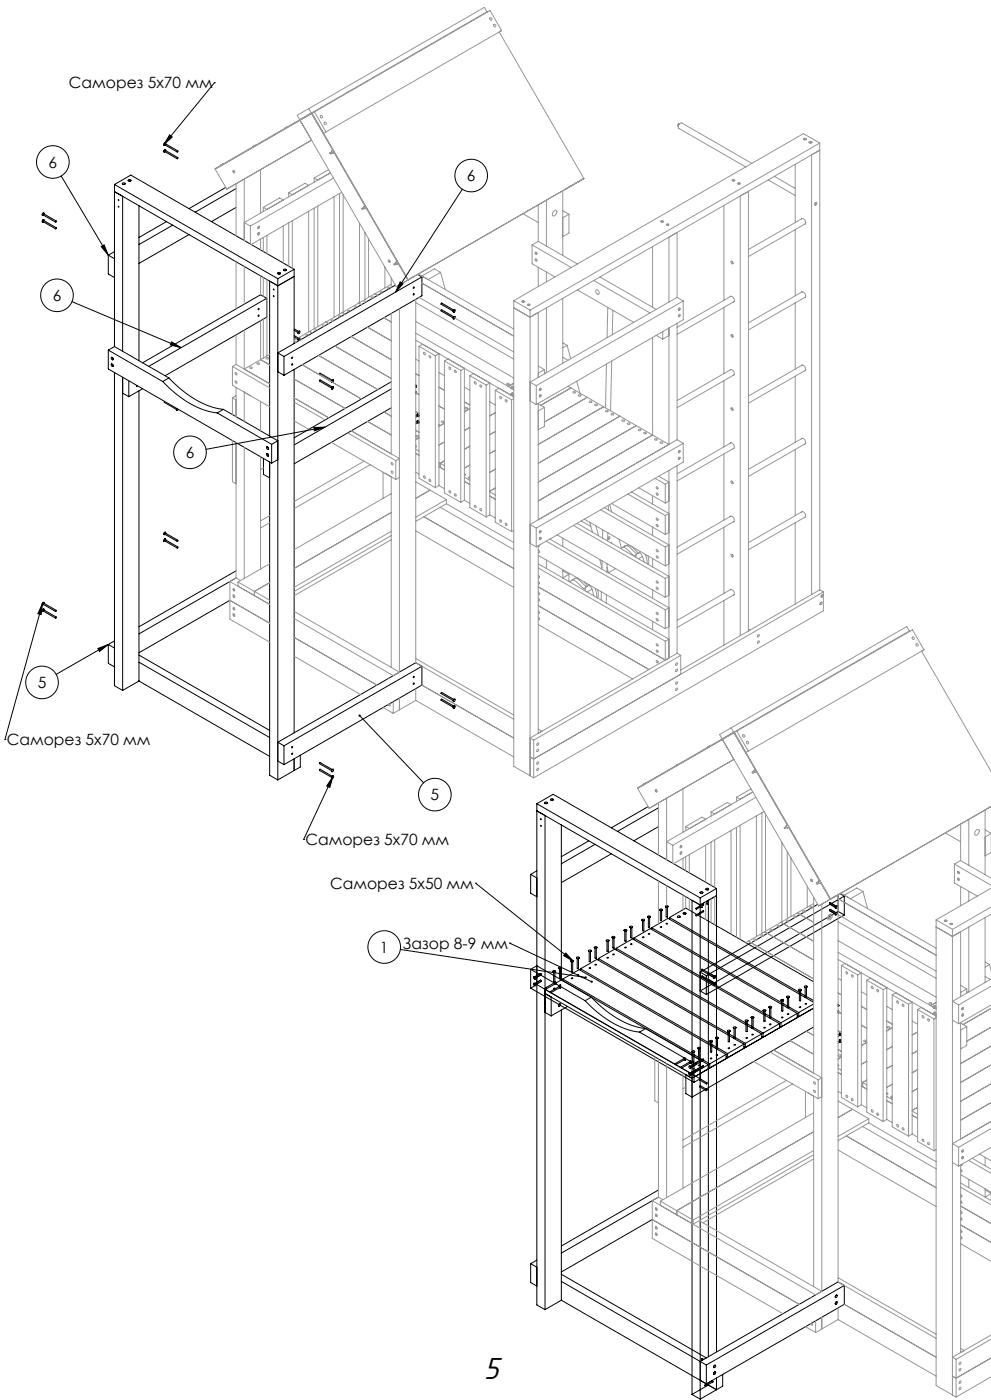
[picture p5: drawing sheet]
<svg xmlns="http://www.w3.org/2000/svg" width="297mm" height="420mm" viewBox="0 0 297 420" stroke-linecap="round" stroke-linejoin="round" font-family="sans-serif">
<defs><g id="words">
<text font-size="9.5" x="145" y="413.7">5</text>
<g font-size="4.7">
<text x="20.7" y="26.5">Саморез 5х70 мм</text>
<text x="14.5" y="50.3">6</text>
<text x="139.9" y="54.3">6</text>
<text x="15.8" y="90.3">6</text>
<text x="55.6" y="137.4">6</text>
<text x="11.3" y="206.4">5</text>
<text x="2" y="223.6">Саморез 5х70 мм</text>
<text x="129" y="240.1">5</text>
<text x="91.5" y="253.6">Саморез 5х70 мм</text>
<text x="98.9" y="266.6">Саморез 5х50 мм</text>
<text x="113.9" y="285.8">1</text>
<text x="120.6" y="284.6">Зазор 8-9 мм</text>
</g>
</g></defs>
<g fill="none" stroke="#000" stroke-width=".3">
<path d="M64.3 24.8h.1M64.3 24.8l-15.2 18.5M18.3 52.8l14.2 23.7M34.3 55.4v48.6M34.3 57.5l49 28.2 4.9-2.8M34.3 55.4l49 28.2M34.3 55.4l4.9-2.9 49 28.3M36.7 55.1l.4 .3 .4-.3M36.7 55l.2-.1a.34 .34 0 0 1 .5-.1 .34 .34 0 0 1 0 .5 .34 .34 0 0 1-.5 0zM36.8 58.9v46.5M38.4 54.1l.4 .3 .4-.3M38.4 54.1h.1"/>
<path d="M38.5 53.9h.1a.34 .34 0 0 1 .5-.1 .34 .34 0 0 1 0 .5 .34 .34 0 0 1-.5 0zM39.2 54.1h.1M49.6 42.9l-.4 .2v.5M49.6 44.9l-.4 .2v.5M49.7 43.2a.26 .26 0 0 0-.3-.2 .26 .26 0 0 0-.2 .3 .26 .26 0 0 0 .3 .2M49.7 45.2a.26 .26 0 0 0-.3-.2 .26 .26 0 0 0-.2 .3 .26 .26 0 0 0 .3 .2M50.8 40.5l.8 .6-2.5 2.2zM53.3 45.3l-3.8-2.2-.2 .1v.2l3.8 2.2M53.3 47.3l-3.8-2.2-.2 .1v.2l3.8 2.2M67.7 56.2l-11.1 6.4M70.7 56.6l-12.2 7.1M138.6 56.8l-20 30.8"/>
<path d="M13.2 63.9l-.5 .2 .1 .5M13.2 66l-.5 .2 .1 .5M13.2 64.2a.26 .26 0 0 0-.3-.1 .26 .26 0 0 0-.2 .3 .26 .26 0 0 0 .3 .2M13.2 66.2a.26 .26 0 0 0-.3-.1 .26 .26 0 0 0-.2 .3 .26 .26 0 0 0 .3 .2M16.9 66.3l-3.8-2.2-.2 .1v.3l3.8 2.2M16.9 68.3l-3.8-2.2-.2 .1v.3l3.8 2.2M30.3 74l.9-.5 1.3 3zM32.5 76.5l1.8 1.1M32.5 76.5v5.7l1.8 1.1M34.3 75.5l-1.8 1M41.6 61.7v46.5M49.9 66.5l-8.3 4.7"/>
<path d="M51.7 67.6l-10.1 5.8M56.6 70.4l-15 8.6M70.7 62.2l-7.3 4.3M21.6 90.5l32.7 13.8M79.9 89.5l-1.8-1.1-35.4 20.4M79.9 89.5l-35.3 20.4M79.9 89.5v5.6l-30.4 17.6M80.8 84.3v46.5M83.2 81.9l.4 .3 .4-.3M83.3 83.6v150.4M83.3 81.8l.1-.1a.34 .34 0 0 1 .5 0 .34 .34 0 0 1 0 .5 .34 .34 0 0 1-.5 0zM85 80.9l.2 .3h.5"/>
<path d="M85 80.8l.2-.1a.34 .34 0 0 1 .5 0 .34 .34 0 0 1 0 .5 .34 .34 0 0 1-.5-.1zM85.8 80.9l-.1 .3M88.2 99.1l1.1 .7M88.2 98.7l1.3 .7M88.2 80.8v22.3M88.2 80.8l-4.9 2.8M89.6 99.5a.27 .27 0 0 1 .3 .2 .27 .27 0 0 1-.2 .3 .27 .27 0 0 1-.3-.2zM89.8 99.4l-.4 .2v.5M118.5 85.5l-35.2 20.4 1.8 1M119.9 84.6l.9 .5-2.2 2.5zM125.2 82.3l1.2 .8M126.4 83.1v5.6l-41.3 23.9"/>
<path d="M126.4 83.1l-41.3 23.8M135.9 93.6v.1M135.9 95.7h.1M136 93l-3.6-2.1-.2 .1v.3l3.6 2.1M136 95l-3.6-2.1-.2 .1v.3l3.6 2.1M136.1 93a.27 .27 0 0 1 .3 .2 .27 .27 0 0 1-.2 .4 .27 .27 0 0 1-.3-.2zM136.1 95.1a.27 .27 0 0 1 .3 .2 .27 .27 0 0 1-.2 .3 .27 .27 0 0 1-.3-.2zM136.3 93l-.4 .1v.5M136.3 95l-.4 .1v.6M32.5 105v5.7l48.9 28.2M32.5 105l16.3 9.5M33.4 109.2a.34 .34 0 0 1 .5 .3 .34 .34 0 0 1-.4 .4z"/>
<path d="M33.4 107.2a.34 .34 0 0 1 .5 .3 .34 .34 0 0 1-.4 .4zM33.5 109.2l.4 .3-.1 .4M33.5 107.2l.4 .3-.1 .4M33.5 109.2h-.1M33.5 107.2h-.1M34.3 111.8v93.9l2.5 1.4M34.3 104l16.3 9.4M34.3 104l-1.8 1M36.8 113.2v93.9M36.8 117.9l1.8 1.1M38.6 114.2v4.8M41 115.6l-.1 .4 .3-.3"/>
<path d="M41.6 117.3v87M42.7 116.6l-4.1 2.4M48.8 114.5a27.8 27.8 0 0 0 16.3 9.4M50.6 113.4a27.8 27.8 0 0 0 16.3 9.4M50.6 113.4l-1.8 1.1M51.4 102.6l2.9 1.7-3.3-.8zM83.3 111.5l1.8 1.1M85.1 106.9v5.7M88.2 101.1l1.1 .7M88.2 100.7l1.3 .7M88.2 110.8v109M89.6 101.5a.27 .27 0 0 1 .3 .2 .27 .27 0 0 1-.2 .3 .27 .27 0 0 1-.3-.2z"/>
<path d="M89.8 101.4l-.4 .2v.5M99.6 116.1l-3.7-2.1-.2 .1v.2l3.7 2.1M99.6 114.1l-3.7-2.1-.2 .1v.2l3.7 2.1M99.6 116.1a.27 .27 0 0 1 .3 .2 .27 .27 0 0 1-.2 .3 .27 .27 0 0 1-.3-.2zM99.6 114.1a.27 .27 0 0 1 .3 .2 .27 .27 0 0 1-.2 .3 .27 .27 0 0 1-.3-.2zM99.8 116l-.4 .3 .1 .4M99.8 116h.1M99.9 114l-.5 .2 .1 .5M117.3 116.7l-29.1 16.8M117.3 114.6l-29.1 16.8M124.6 117.8v.1M124.6 117.5l.2 .5-.2 .2"/>
<path d="M124.6 117.5l.2 .3-.1 .3M124.6 115.7v.2M124.6 115.5l.2 .4-.2 .2M124.6 115.5l.2 .3-.1 .3M49.3 120.4l-.1 .3 3.7 2.1M53 122.5v.6M53 122.6a.31 .31 0 0 0-.2 .4 .31 .31 0 0 0 .4 .2 .31 .31 0 0 0 .2-.4M65.1 123.9l16.3 9.4M66.9 122.8l16.4 9.4-1.9 1.1M66.9 122.8l-1.8 1.1M79 137.5v4.8l1.8 1.1M79.9 136.1a.34 .34 0 0 1 .5 .2 .34 .34 0 0 1-.3 .5z"/>
<path d="M79.9 134.1a.34 .34 0 0 1 .5 .2 .34 .34 0 0 1-.3 .4zM80 136.1l.4 .2v.5M80 134.1l.4 .2v.5M80.4 136.8h.1M80.4 134.8h.1M80.8 138.6v94l2.5 1.4M81.4 133.3v5.6M83.3 137.9l-1.9 1M94.1 128.3l3.3-.2-3.2 1.2zM97.4 128.1l-35.7 6.7M117.3 122.3l-29.1 16.8M124.6 124.7l.6-.3 .2 .2-.8 .5"/>
<path d="M125 126.5v-.3h.3l.2 .6M125 124.5a.27 .27 0 0 1 .3-.2 .27 .27 0 0 1 .2 .3 .27 .27 0 0 1-.3 .2M125 126.2h.3l.3 .4M125 124.2h.3l.3 .4M125.3 126.7l-.7 .5M125.4 126.7h-.1M125.4 126.7l-.2-.3-.6 .3M125.5 126.9h.1M125.5 126.8h-.3M125.6 126.8l-.1 .1M125.6 124.8l-.1 .1M49.6 159.7l-.4 .2v.5"/>
<path d="M49.7 160a.26 .26 0 0 0-.3-.2 .26 .26 0 0 0-.2 .3 .26 .26 0 0 0 .3 .2M49.6 161.7l-.4 .2v.5M49.7 162a.26 .26 0 0 0-.3-.2 .26 .26 0 0 0-.2 .3 .26 .26 0 0 0 .3 .2M53.3 164.1l-3.8-2.2-.2 .1v.2l3.8 2.2M53.3 162.1l-3.8-2.2-.2 .1v.2l3.8 2.2M70.7 171.2l-29.1 16.8M70.7 173.4l-29.1 16.8M12.7 181.1l-.4 3.3-.9-.3zM12.7 181.1l-11.2 40.8M13.2 182.8l-.5 .2 .1 .5M13.2 180.7l-.5 .2 .1 .5M13.2 183a.26 .26 0 0 0-.3-.1 .26 .26 0 0 0-.2 .3 .26 .26 0 0 0 .3 .2"/>
<path d="M13.2 181a.26 .26 0 0 0-.3-.1 .26 .26 0 0 0-.2 .3 .26 .26 0 0 0 .3 .2M16.9 185.1l-3.8-2.2-.2 .1v.3l3.8 2.2M16.9 183.1l-3.8-2.2-.2 .1v.3l3.8 2.2M29.3 194.5l3.2-1.2-2.7 2.1zM32.5 193.3v5.7l1.8 1.1M32.5 193.3l1.8 1.1M34.3 192.3l-17.5 10M41.6 198.7l39.2 22.6M41.6 196.5l39.2 22.6M68.9 180.1l-27.3 15.7M126.4 199.9l-1.8-1.1-41.3 23.9 1.8 1M126.4 199.9l-41.3 23.8"/>
<path d="M126.4 199.9v5.6l-41.3 23.9M41.6 204.3l-4.8 2.8M41.6 204.3l39.2 22.6M107.8 214.7l19.2 20.1M135.9 212.4v.1M135.9 210.4v.1M136 211.8l-3.6-2.1-.2 .1v.3l3.6 2.1M136 209.8l-3.6-2.1-.2 .1v.3l3.6 2.1M136.1 211.9a.27 .27 0 0 1 .3 .2 .27 .27 0 0 1-.2 .3 .27 .27 0 0 1-.3-.2zM136.1 209.8a.27 .27 0 0 1 .3 .2 .27 .27 0 0 1-.2 .4 .27 .27 0 0 1-.3-.2zM136.3 211.8l-.4 .1v.5M136.3 209.8l-.4 .1v.5"/>
<path d="M1.5 221.9h.1M83.3 228.3l1.8 1.1M85.1 223.7v5.7M88.2 227.6v3.6M90 226.6v3.5l-6.7 3.9M99.6 230.9l-3.7-2.1-.2 .1v.2l3.7 2.1M99.6 232.9l-3.7-2.1-.2 .1v.2l3.7 2.1M99.6 230.9a.27 .27 0 0 1 .3 .2 .27 .27 0 0 1-.2 .3 .27 .27 0 0 1-.3-.2zM99.6 232.9a.26 .26 0 0 1 .3 .2 .26 .26 0 0 1-.2 .3 .26 .26 0 0 1-.3-.2zM99.8 233l-1 3.2-.9-.4zM99.8 233l-8.8 18.9M99.8 232.8l-.4 .3 .1 .4"/>
<path d="M99.8 232.8h.1M99.9 230.8l-.5 .2 .1 .5M165 239.8l.4 .3 .4-.3M165.1 239.7l.1-.1a.34 .34 0 0 1 .5 0 .34 .34 0 0 1 0 .5 .34 .34 0 0 1-.5-.1zM91 251.9h.1M160.9 241.1v150.4l2.4 1.4M160.9 241.1l4.9-2.8 48.9 28.2M160.9 241.1l48.9 28.3M163.3 240.8l.2 .3h.4M163.3 240.7l.2-.1a.34 .34 0 0 1 .5 0 .34 .34 0 0 1 0 .5 .34 .34 0 0 1-.5-.1zM164.1 240.8l-.2 .3M168.2 247.5v42.8"/>
<path d="M176.5 252.2l-8.3 4.8M178.3 253.3l-10.1 5.8M183.2 256.1l-15 8.7M194.2 242l-11 6.4M197.3 248l-7.3 4.2M197.3 242.3l-12.2 7.1M142.5 265h.1M142.5 265l29.3 23.4M159 262.3v5.7l1.9 1M159 262.3l1.9 1.1M160.9 261.2l-1.9 1.1M187 279.1l.4 .3 .4-.3"/>
<path d="M187 279.1h.1M187.1 278.9h.1a.34 .34 0 0 1 .5-.1 .34 .34 0 0 1 0 .5 .34 .34 0 0 1-.5 0zM187.2 279.3v3l.2 .1 .2-.1v-3M187.8 279.1h.1M188.8 278.1l.4 .2 .4-.2M188.8 277.9h.2a.34 .34 0 0 1 .5-.1 .34 .34 0 0 1 0 .5 .34 .34 0 0 1-.5 0zM189 278.3v3l.2 .1 .2-.1v-3M192.4 276l.2 .2h.4M192.4 275.9l.2-.1a.34 .34 0 0 1 .5-.1 .34 .34 0 0 1 0 .5 .34 .34 0 0 1-.5 0zM192.6 276.2v3l.2 .1 .2-.1v-3M193.2 276l-.2 .2M194.1 275l.4 .3 .4-.3"/>
<path d="M194.2 274.9l.1-.1a.34 .34 0 0 1 .5-.1 .34 .34 0 0 1 0 .5 .34 .34 0 0 1-.5 0zM194.3 275.2v3l.2 .1 .2-.1v-3M195.3 278.3l4.9-2.8 39.4 22.7M195.3 278.3v.5M195.3 278.3l38.9 22.5M197.7 272.9l.2 .3 .5-.1M197.7 272.8l.2-.1a.34 .34 0 0 1 .5 0 .34 .34 0 0 1 0 .5 .34 .34 0 0 1-.5-.1zM197.9 273.2v2.9l.2 .1 .2-.1v-2.9M198.5 272.9l-.1 .2M199.4 271.9l.4 .3 .4-.3M199.5 271.8l.1-.1a.34 .34 0 0 1 .5-.1 .34 .34 0 0 1 0 .5 .34 .34 0 0 1-.5 0zM199.6 272.2v2.9l.2 .1 .2-.1v-2.9"/>
<path d="M200.6 275.3l4.9-2.9 38.3 22.1M200.6 275.3v.5M200.6 275.3l39 22.4M203 275l.4 .3 .4-.3M203.1 274.9l.1-.1a.34 .34 0 0 1 .5-.1 .34 .34 0 0 1 0 .5 .34 .34 0 0 1-.5 0zM204.8 274l.4 .3 .4-.3M204.8 274h.1M204.8 273.9l.2-.1a.34 .34 0 0 1 .5-.1 .34 .34 0 0 1 0 .5 .34 .34 0 0 1-.5 0zM205.6 274h.1M207.4 270.1v49.5M209.8 267.7l.4 .3 .4-.3M209.8 269.4v150.3"/>
<path d="M209.9 267.6l.1-.1a.34 .34 0 0 1 .5 0 .34 .34 0 0 1 0 .5 .34 .34 0 0 1-.5-.1zM210 271.6l-1.5 .9M210.1 271.9l-1.4 .9M210.4 271.2l-.1 1.1-.3-.1v-.8M210.7 271.2l-.3 .2M210.7 273.2l-2.2 1.3M210.9 271.5l-.5 .3M210.9 273.5l-2.2 1.3M211.6 266.8l.4 .2 .4-.2M211.6 266.7v.1M211.6 266.6l.2-.1a.34 .34 0 0 1 .5 0 .34 .34 0 0 1 0 .5 .34 .34 0 0 1-.5-.1zM212.2 270.2l-.2 1.1-.2-.1v-.8"/>
<path d="M212.3 270.1v136.9M212.4 266.7v.1M214.7 268.7l-4.9 2.8-48.9-28.3 2.4 1.5v148.2M214.7 266.5v139.1M214.7 266.5l-4.9 2.9M245.1 271.3l-35.3 20.3 1.9 1.1M248.6 271.2l1.7 1M248.6 271.2l1.7 .9M248.6 273.2l1.7 1M248.8 270.8l1.7 1M248.8 272.8l1.7 1M248.9 270.9h-.3l.1 .3"/>
<path d="M248.9 272.9h-.3l.1 .3M250.1 274l-40.3 23.3 1.9 1.1M250.4 272.4v.1M250.4 274.4v.1M250.6 271.8a.27 .27 0 0 1 .3 .2 .27 .27 0 0 1-.2 .3 .27 .27 0 0 1-.3-.1zM250.6 273.8a.27 .27 0 0 1 .3 .2 .27 .27 0 0 1-.2 .4 .27 .27 0 0 1-.3-.2zM250.8 271.8l-.4 .1v.5M250.8 273.8l-.4 .1v.5M251.2 273.4l-.5 .3M251.2 273.4l1.8 1.1M251.2 268.4v5M251.7 268.1l1.3 .7"/>
<path d="M253 268.8v5.7M253 268.8l-41.3 23.9M253 274.5l-41.3 23.9M120 284.8l55.5 8.4M152.7 282.9h.1M152.7 282.9l24.6 11.6M159 296.4l1.9-1 4 2.3M159 290.8v5.6M159 290.8l1.9-1.1 46.7 27M159 290.8l16.4 9.4M159 296.4l49 28.3M160 295a.34 .34 0 0 1 .5 .2 .34 .34 0 0 1-.4 .4z"/>
<path d="M160 293a.34 .34 0 0 1 .5 .2 .34 .34 0 0 1-.4 .4zM160 295a.34 .34 0 0 1 .5 .2 .34 .34 0 0 1-.3 .4zM160 293a.34 .34 0 0 1 .5 .2 .34 .34 0 0 1-.3 .4zM160 295h.1M160 293h.1M160.1 295.2l.2 .3zM160.1 293.2l.2 .3zM160.4 295.7h.1M160.4 293.7h.1M162 294.1l-1.9 1M162 292.1l-1.9 1M162.2 292.4l-1.9 1.1"/>
<path d="M162.2 294.5l-1.9 1M163.5 296.4l.1 .3zM163.5 296.4l2.7-1.6 .2 .1v.2l-2.8 1.6M163.5 296.7l-.2 .1M164.9 297.5l.2 .3zM164.9 297.5l2.8-1.6 .1 .3-2.7 1.6 37.3 21.5M165.7 291.4l.4 .3 .4-.3M165.8 291.2h.1a.34 .34 0 0 1 .5-.1 .34 .34 0 0 1 0 .5 .34 .34 0 0 1-.5 0zM165.9 291.6l.1 3.1M166 294.9a.26 .26 0 0 1 .3-.2 .26 .26 0 0 1 .2 .4 .26 .26 0 0 1-.3 .2M166.1 294.6h.2M166.1 294.6h.1"/>
<path d="M166.3 291.6v3M166.3 294.6h.1M166.3 294.6l.3 .4-.1 .3M167.4 290.4l.2 .2h.5M167.5 290.2h.1a.34 .34 0 0 1 .5-.1 .34 .34 0 0 1 0 .5 .34 .34 0 0 1-.5 0zM167.5 295.7l.4 .1 .1 .6M167.7 290.6v3l.2 .1 .1-.1v-3M167.7 295.7v-.2h.4l-.3 .2M167.7 295.7l.3 .6h-.3M167.7 295.7l-.2 .1v.2M168 296.4h-.1M168.2 290.5v3.5l-1.6 .9"/>
<path d="M168.3 290.4l-.2 .2M168.7 293.7v.5M168.7 293.7l38.9 22.5M168.7 293.7l4.9-2.8 39.3 22.7M169.6 285.9l2.2 2.5-2.9-1.7zM171 288.3l.4 .3 .4-.3M171.1 288.2l.1-.1a.34 .34 0 0 1 .5-.1 .34 .34 0 0 1 0 .5 .34 .34 0 0 1-.5 0zM171.2 288.6v2.9l.2 .1 .2-.1v-2.9M172.8 287.3l.2 .2h.5M172.8 287.2l.2-.1a.34 .34 0 0 1 .5-.1 .34 .34 0 0 1 0 .5 .34 .34 0 0 1-.5 0zM173 287.6v2.9l.2 .1 .2-.1v-2.9M173.6 287.3l-.1 .2"/>
<path d="M174 290.6l4.9-2.8 39.3 22.7M174 290.6v.5M174 290.6l38.9 22.5M176.4 285.2l.4 .3 .4-.3M176.4 285.1l.2-.1a.34 .34 0 0 1 .5 0 .34 .34 0 0 1 0 .5 .34 .34 0 0 1-.5-.1zM176.6 285.5v2.9l.2 .1 .2-.1v-2.9M178.1 284.2l.4 .3 .4-.3M178.2 284.1l.1-.1a.34 .34 0 0 1 .5 0 .34 .34 0 0 1 0 .5 .34 .34 0 0 1-.5-.1zM178.3 284.5v2.9l.2 .1 .2-.1v-2.9M179.3 287.6l4.9-2.9 39.4 22.8M179.3 287.6v.5M179.3 287.6l38.9 22.4"/>
<path d="M181.7 282.2l.4 .2 .4-.2M181.7 282.1v.1M181.8 282l.1-.1a.34 .34 0 0 1 .5 0 .34 .34 0 0 1 0 .5 .34 .34 0 0 1-.5-.1zM181.9 282.4v2.9l.2 .1 .2-.1v-2.9M182.5 282.1v.1M183.4 281.1l.4 .3 .4-.3M183.5 281l.1-.1a.34 .34 0 0 1 .5 0 .34 .34 0 0 1 0 .5 .34 .34 0 0 1-.5-.1zM183.7 281.4v2.9l.1 .1 .2-.1v-2.9M184.7 284.5v.5M184.7 284.5l38.9 22.5M184.7 284.5l4.9-2.8 39.3 22.7M190 281.4l38.9 22.5"/>
<path d="M190 281.4l4.9-2.8 39.3 22.7M190 281.4v.5M210.2 291.1l3.8 2.2M210.3 292.8h.2l-.2 .3zM210.3 290.8h.2l-.2 .3zM210.4 292.8l3.8 2.2M210.4 290.7l3.8 2.2M211.7 292.7v5.7M212.2 294.3l1.8 1M212.4 291.8l1.9 1.1M212.4 293.9l1.9 1M213.9 295.5h.1"/>
<path d="M213.9 293.5h.1M214.1 294.8a.27 .27 0 0 1 .3 .2 .27 .27 0 0 1-.2 .4 .27 .27 0 0 1-.3-.2zM214.1 292.8a.27 .27 0 0 1 .3 .2 .27 .27 0 0 1-.2 .4 .27 .27 0 0 1-.3-.2zM214.1 295h.2l-.2 .3zM214.1 293h.2l-.2 .3zM214.1 294.9a.27 .27 0 0 1 .3 .2 .27 .27 0 0 1-.2 .3 .27 .27 0 0 1-.3-.2zM214.1 292.9a.27 .27 0 0 1 .3 .2 .27 .27 0 0 1-.2 .3 .27 .27 0 0 1-.3-.2zM214.3 294.8h.1M214.3 292.8h.1M234.1 299.9l.1-.1a.34 .34 0 0 1 .5 0 .34 .34 0 0 1 0 .5 .34 .34 0 0 1-.5-.1zM235.8 299l.4 .3 .4-.3M235.8 298.9l.2-.1a.34 .34 0 0 1 .5 0 .34 .34 0 0 1 0 .5 .34 .34 0 0 1-.5-.1z"/>
<path d="M236 299.3v2.9l.2 .1 .2-.1v-2.9M239.4 297l.2 .2h.4M239.4 296.8h.2a.34 .34 0 0 1 .5-.1 .34 .34 0 0 1 0 .5 .34 .34 0 0 1-.5 0zM239.6 297.2v3l.2 .1 .2-.1v-3M240 298.4l3.8 2.3M240 297.9l1.3 .8M240.2 297l-.2 .2M241.1 296l.4 .2 .4-.2M241.1 295.8l.2-.1a.34 .34 0 0 1 .5 0 .34 .34 0 0 1 0 .5 .34 .34 0 0 1-.5 0zM241.3 296.2v3l.2 .1 .2-.1v-3M241.7 298.9l2.1 1.3M163.3 303.7l1.9 1.1"/>
<path d="M165.2 304.8v-5.7l-1.9-1 44.1 25.4M167.6 301.3a.27 .27 0 0 1 .3 .2 .27 .27 0 0 1-.2 .3 .27 .27 0 0 1-.3-.2zM167.9 301.2l-.5 .2 .1 .5M168.2 303v87.1M170.1 301.9l-4.9 2.9M175.4 300.2l1.8-1.1a27.8 27.8 0 0 0 16.3 9.5M175.4 300.2a27.8 27.8 0 0 0 16.3 9.4M191.7 309.6l16.3 9.5M193.5 308.6l16.5 9.5M193.5 308.6l-1.8 1M202.3 319.1l.2 .3zM202.3 319.1l2.9-1.6 .1 .3-2.8 1.6 1.6 .9"/>
<path d="M204.9 317.6a.26 .26 0 0 1 .3-.2 .26 .26 0 0 1 .2 .4 .26 .26 0 0 1-.3 .1M205 317.3l.5 .3-.1 .4M205 317.3h.1M206.5 319.9a.34 .34 0 0 1 .5 .2 .34 .34 0 0 1-.3 .4zM206.6 319.8l.4 .3-.1 .5M206.6 319.8l-.1 .1M206.9 318.4l.3 .5-.4 .1M206.9 318.4h-.2l-.1 .2M207 318.3l.2 .4-.1 .3M207 318.3h-.3M207.4 315.3l.2-.1a.34 .34 0 0 1 .5 0 .34 .34 0 0 1 0 .5 .34 .34 0 0 1-.5-.1zM207.6 315.7v2.9l.2 .1 .2-.1v-2.9"/>
<path d="M208 316.4l1.3 .8M208 319.1v5.6M208.2 315.4l-.3 .3-.5-.2M208.8 319.3l-1.7 1M209.1 314.4l.2 .3 .5-.1M209.2 314.3l.1-.1a.34 .34 0 0 1 .5 0 .34 .34 0 0 1 0 .5 .34 .34 0 0 1-.5-.1zM209.3 314.7v2.9l.2 .1 .2-.1v-2.9M209.7 317.4l.8 .4M209.8 318l-1.8 1.1M209.9 314.4l-.1 .2M210.4 318.3l1.9 1.1-4.9 2.8M210.5 319.8l.2 .4z"/>
<path d="M210.5 317.8l.2 .4-3.6 2.1M210.7 317.7l-3.9 2.2 1.7-1 .3 .2-.1 .2M210.7 319.7l-4 2.3M210.7 318l2 1.2M210.9 318l-.2 .1M210.9 320l-2.2 1.2M212.7 312.3l.4 .3 .4-.3M212.7 319.2v1.2l-.4-.2M212.8 312.2l.1-.1a.34 .34 0 0 1 .5 0 .34 .34 0 0 1 0 .5 .34 .34 0 0 1-.5-.1zM212.9 312.6v2.9l.2 .2 .2-.2v-2.9M213.3 313.8l4.3 2.5M213.3 313.3l1.4 .8"/>
<path d="M214.4 311.3l.2 .3h.5M214.5 311.2l.1-.1a.34 .34 0 0 1 .5 0 .34 .34 0 0 1 0 .5 .34 .34 0 0 1-.5-.1zM214.7 311.6v2.9l.1 .2 .2-.2v-2.9M215 314.3l3.1 1.8M215.3 311.3l-.2 .3M217.6 316.3l-4.9 2.9M217.6 316.3v1.3M218 309.3l.4 .3 .4-.3M218.1 316.1v1.2l-.5-.2M218.1 309.1h.1a.34 .34 0 0 1 .5-.1 .34 .34 0 0 1 0 .5 .34 .34 0 0 1-.5 0zM218.2 309.5v3l.2 .1 .2-.1v-3M218.6 310.8l4.4 2.4"/>
<path d="M218.6 310.3l1.4 .7M219.8 308.3l.4 .3 .4-.3M219.8 308.1h.2a.34 .34 0 0 1 .5-.1 .34 .34 0 0 1 0 .5 .34 .34 0 0 1-.5 0zM220 308.5v3l.2 .1 .2-.1v-3M220.4 311.3l3 1.7M223 313.2l-4.9 2.9M223 313.2v1.3M223.4 306.3l.4 .2 .4-.2M223.4 306.2v.1M223.4 313v1.3l-.4-.3M223.4 306.1l.2-.1a.34 .34 0 0 1 .5-.1 .34 .34 0 0 1 0 .5 .34 .34 0 0 1-.5 0zM223.6 306.5v2.9l.2 .1 .2-.1v-2.9"/>
<path d="M224 307.2l1.3 .8M224 307.7l4.3 2.5M224.2 306.2v.1M225.1 305.2l.4 .3 .4-.3M225.2 305.1l.1-.1a.34 .34 0 0 1 .5-.1 .34 .34 0 0 1 0 .5 .34 .34 0 0 1-.5 0zM225.3 305.5v2.9l.2 .1 .2-.1v-2.9M225.7 308.2l3 1.7M228.3 310.2l-4.9 2.8M228.3 310.2v1.2M228.7 303.2l.4 .2 .4-.2M228.7 303.1v.1M228.7 309.9v1.3l-.4-.3"/>
<path d="M228.7 303l.2-.1a.34 .34 0 0 1 .5 0 .34 .34 0 0 1 0 .5 .34 .34 0 0 1-.5-.1zM228.9 303.4v2.9l.2 .1 .2-.1v-2.9M229.3 304.1l1.3 .8M229.3 304.6l4.3 2.5M229.5 303.1v.1M230.4 302.1l.4 .3 .4-.3M230.5 302l.1-.1a.34 .34 0 0 1 .5 0 .34 .34 0 0 1 0 .5 .34 .34 0 0 1-.5-.1zM230.6 302.4v2.9l.2 .1 .2-.1v-2.9M231 305.1l3 1.7M233.6 307.1l-4.9 2.8M233.6 307.1v1.3M234 300l.4 .3 .4-.3"/>
<path d="M234 306.8v1.3l-.4-.3M234.2 300.3v2.9l.2 .1 .2-.1v-2.9M234.6 301l1.4 .8M234.6 301.5l4.3 2.5M236.4 302l3 1.8M238.9 304l-4.9 2.8M238.9 304v1.3M239.4 303.8v1.2l-.5-.2M243.8 302.4l-36.4 21.1M243.8 308.1l-32.2 18.6M243.8 301.2l-4.4 2.6M251.2 301.5v.2"/>
<path d="M251.2 301.3l.2 .4-.2 .2M251.2 301.2l.1 .7M251.2 303.5v.2M251.2 303.3l.2 .4-.2 .2M251.2 303.2l.1 .7M251.2 312.5l.6-.4 .2 .3-.8 .5M251.2 310.5l.6-.4 .2 .3-.8 .5M251.3 301.9h.1M251.3 303.9h.1M251.6 312.3v-.1a.27 .27 0 0 1 .3-.1 .27 .27 0 0 1 .2 .3 .27 .27 0 0 1-.3 .2M251.6 310.2a.27 .27 0 0 1 .3-.1 .27 .27 0 0 1 .2 .3 .27 .27 0 0 1-.3 .2M251.6 312h.3l.3 .3"/>
<path d="M251.6 310h.3l.3 .3M252.2 312.6l-.2 .1M252.2 310.5l-.2 .2M204.1 320.1l.2 .3zM204.1 320.1l2.7-1.6 .2 .1v.2l-2.7 1.6M204.3 320.4l7.6 4.5M205.5 322.4v5.7l1.9 1 3.8-2.2M206.5 321.9a.34 .34 0 0 1 .5 .2 .34 .34 0 0 1-.3 .4zM206.6 321.9a.34 .34 0 0 1 .5 .2 .34 .34 0 0 1-.4 .4zM206.6 321.8l-.1 .1M206.7 322l.2 .4zM207 322.5l-.1 .1"/>
<path d="M207.4 320.1v98.2M208.8 321.3l-1.9 1.1M209.7 326l2 1.2M209.7 324l2 1.2M209.8 323.7l.2 .1M209.8 323.7v.4M209.8 325.7l.2 .1M209.8 325.7v.4M209.8 323.6l-1.8 1.1M209.9 325.7l2 1.2M210.7 320.2l-3.8 2.2M212.3 320.7l-4.9 2.8"/>
<path d="M197.3 357l-29.1 16.8M197.3 359.1l-29.1 16.8M159 379.1l1.9 1.1M159 379.1v5.7l1.9 1M160.9 378l-1.9 1.1M195.5 365.9l-27.3 15.7M168.2 390.1l-4.9 2.8M168.2 384.4l43.5 25.1M168.2 390.1l43.6 25.1M168.2 382.3l43.5 25.1M250.4 391.2v.1M250.4 389.2v.1"/>
<path d="M250.6 390.6a.27 .27 0 0 1 .3 .2 .27 .27 0 0 1-.2 .4 .27 .27 0 0 1-.3-.2zM250.6 388.6a.27 .27 0 0 1 .3 .2 .27 .27 0 0 1-.2 .3 .27 .27 0 0 1-.3-.1zM250.8 390.6l-.4 .1v.5M250.8 388.6l-.4 .1v.5M253 385.6l-1.8-1-41.4 23.8M253 385.6l-41.3 23.9M253 385.6v5.7l-41.3 23.9v-5.7M207.4 418.3l2.4 1.4M210.9 407.8l-.6-.2-.1 .2 .3 .2M211.3 415.5l.1 .3zM212.3 414.8v.1M212.3 415.3l-4.9 3"/>
<path d="M213.5 414.2l-2.2 1.3M213.5 414.2l.1 .4M213.5 414.2l-.1 .1M213.7 414.5l-2.3 1.3M214.1 409.7a.27 .27 0 0 1 .3 .2 .27 .27 0 0 1-.2 .3 .27 .27 0 0 1-.3-.2zM214.1 411.7a.27 .27 0 0 1 .3 .2 .27 .27 0 0 1-.2 .3 .27 .27 0 0 1-.3-.2zM214.4 409.6l-.5 .2 .1 .5M214.4 411.6l-.5 .2 .1 .5M214.7 413.4v3.5l-2.5-1.5M216.6 412.3v3.5l-6.8 3.9"/>
<circle cx="15.8" cy="48.6" r="4.9"/>
<circle cx="53.2" cy="45.5" r=".17"/>
<circle cx="53.2" cy="47.5" r=".17"/>
<circle cx="141.2" cy="52.7" r="4.9"/>
<circle cx="16.7" cy="68.5" r=".17"/>
<circle cx="16.7" cy="66.5" r=".17"/>
<circle cx="35.6" cy="60" r=".14"/>
<circle cx="35.6" cy="62" r=".14"/>
<circle cx="17.1" cy="88.6" r="4.9"/>
<circle cx="77.4" cy="92.7" r=".2"/>
<circle cx="77.4" cy="94.7" r=".2"/>
<circle cx="82.1" cy="88.9" r=".14"/>
<circle cx="82.1" cy="86.9" r=".14"/>
<circle cx="123.9" cy="86.3" r=".2"/>
<circle cx="123.9" cy="88.3" r=".2"/>
<circle cx="87.5" cy="109.4" r=".2"/>
<circle cx="87.5" cy="107.4" r=".2"/>
<circle cx="56.9" cy="135.7" r="4.9"/>
<circle cx="53.2" cy="162.3" r=".17"/>
<circle cx="53.2" cy="164.3" r=".17"/>
<circle cx="16.7" cy="185.3" r=".17"/>
<circle cx="16.7" cy="183.3" r=".17"/>
<circle cx="12.6" cy="204.7" r="4.9"/>
<circle cx="123.9" cy="205.1" r=".2"/>
<circle cx="123.9" cy="203.1" r=".2"/>
<circle cx="87.5" cy="226.2" r=".2"/>
<circle cx="87.5" cy="224.2" r=".2"/>
<circle cx="130.3" cy="238.4" r="4.9"/>
<circle cx="162.1" cy="245.8" r=".14"/>
<circle cx="162.1" cy="247.8" r=".14"/>
<circle cx="198.1" cy="278.1" r=".2"/>
<circle cx="199.8" cy="277.1" r=".2"/>
<circle cx="208.7" cy="274.6" r=".14"/>
<circle cx="208.7" cy="272.6" r=".14"/>
<circle cx="210.8" cy="271.4" r=".14"/>
<circle cx="210.8" cy="273.4" r=".14"/>
<circle cx="115.1" cy="284.1" r="4.9"/>
<circle cx="160.3" cy="293.3" r=".2"/>
<circle cx="160.3" cy="295.3" r=".2"/>
<circle cx="162.1" cy="294.3" r=".2"/>
<circle cx="162.1" cy="292.2" r=".2"/>
<circle cx="162.1" cy="292.3" r=".14"/>
<circle cx="162.1" cy="294.3" r=".14"/>
<circle cx="166.1" cy="296.5" r=".2"/>
<circle cx="171.4" cy="293.5" r=".2"/>
<circle cx="173.2" cy="292.4" r=".2"/>
<circle cx="176.7" cy="290.4" r=".2"/>
<circle cx="178.5" cy="289.4" r=".2"/>
<circle cx="182.1" cy="287.3" r=".2"/>
<circle cx="183.8" cy="286.3" r=".2"/>
<circle cx="187.4" cy="284.2" r=".2"/>
<circle cx="189.1" cy="283.2" r=".2"/>
<circle cx="192.7" cy="281.1" r=".2"/>
<circle cx="194.5" cy="280.1" r=".2"/>
<circle cx="212.2" cy="292" r=".2"/>
<circle cx="212.2" cy="294.1" r=".2"/>
<circle cx="214.1" cy="295.1" r=".2"/>
<circle cx="214.1" cy="293.1" r=".2"/>
<circle cx="209.5" cy="319.6" r=".2"/>
<circle cx="210.8" cy="317.9" r=".14"/>
<circle cx="210.8" cy="319.9" r=".14"/>
<circle cx="213.1" cy="317.5" r=".2"/>
<circle cx="214.8" cy="316.5" r=".2"/>
<circle cx="218.4" cy="314.4" r=".2"/>
<circle cx="220.1" cy="313.4" r=".2"/>
<circle cx="223.7" cy="311.3" r=".2"/>
<circle cx="225.5" cy="310.3" r=".2"/>
<circle cx="229.1" cy="308.3" r=".2"/>
<circle cx="230.8" cy="307.3" r=".2"/>
<circle cx="234.4" cy="305.2" r=".2"/>
<circle cx="236.1" cy="304.2" r=".2"/>
<circle cx="239.7" cy="302.1" r=".2"/>
<circle cx="241.5" cy="301.1" r=".2"/>
<circle cx="206.9" cy="322.2" r=".2"/>
<circle cx="207.7" cy="320.6" r=".2"/>
<circle cx="208.7" cy="321.1" r=".14"/>
<circle cx="208.7" cy="321.1" r=".2"/>
<circle cx="211.8" cy="325" r=".17"/>
<circle cx="211.8" cy="327" r=".17"/>
<circle cx="211.6" cy="415.5" r=".17"/>
</g>
<g fill="none" stroke="#969696" stroke-width=".3">
<path d="M146 3.5l-.8-1.3-52.7 30.4M146.1 3.6l-.1-.1-52.6 30.4M150.3 9.2l-.7 .4 25.4 44-52.7 30.4-28.8-50M150.3 9.2l-3.4-6-52.7 30.4M150.3 9.2l-52.6 30.4M86.2 38l-.7 .5M89.9 36.1l28.9 49.9M92.5 32.6l7.3 12.6M92.5 32.6l-3.4 2 .7 1.3M93.4 33.9l-28.9 16.7 3.5 6.1M93.4 33.9l6.5 11.4M94.2 33.6l-29.7 17.1"/>
<path d="M94.2 33.6l3.5 6M97.7 39.6l-.8 .4M203.5 37.3l-.1 .3M203.6 37.1l-.4 .3v.4l.1-.5 .4-.2M203.6 37.1h.1M66.2 49.5v.1M66.9 49.2l-.7 .3M69.8 55.7l-1.8 1M70.7 55.1v15.6M73.2 53.7v18.5M76.6 43.6l-.8 .4M78.1 50.9v13"/>
<path d="M86.5 57.8l1.1 .6M86.5 57.8v1.3M92.5 55.6l-1.1-.6-4.9 2.8M93.4 42.1l-25.4 14.6M94.1 53.4l1.1 .6M94.1 53.4v1.3M98.5 50.9l-4.4 2.5M99 51.8l-25.8 15 1.8 1M99.4 45.6l-.5 .2v.3l.7-.2M99.6 45.2l-.2 .5 .5 .2M100 53.4l-25 14.4M100 45.9h-.1"/>
<path d="M100.1 45.7l9.3 16.1M100.1 45.5l9.5 16.4M100.1 59v36.2M101.8 58.1v36.1M102.4 57.7l-27.1 15.6M102.8 58.4v35.2M168.7 57.2v19.4M169.6 56.7h.1M173 54.7h.1M174.9 53.6h.1M174.9 53.6l-5.3 3.1M219.5 54l.2-.1a.34 .34 0 0 1 .5 0 .34 .34 0 0 1-.1 .5 .34 .34 0 0 1-.5-.1z"/>
<path d="M221.1 54.9h.2a.34 .34 0 0 1 .5 0 .34 .34 0 0 1-.1 .5 .34 .34 0 0 1-.4-.1zM221.9 58.8v131.9M224.3 57.4v131.9M225.3 49l-20.9-12.1a1.07 1.07 0 0 0-1 1.6l20.1 11.6M230.2 54l8.1 4.7M232.1 52.9l6.2 3.6M238.3 49.3v17.5M240.9 41.7l.4 .3 .4-.3M240.9 41.6l.1-.1a.35 .35 0 0 1 .6 0 .35 .35 0 0 1-.1 .5 .35 .35 0 0 1-.5-.1zM242.5 42.6l.4 .3 .4-.3M242.5 42.5l.2-.1a.35 .35 0 0 1 .5 0 .35 .35 0 0 1 0 .6 .35 .35 0 0 1-.6-.2zM245.7 42.9l-86.8 50.1"/>
<path d="M245.7 42.9v134.1M245.7 42.9l-4.9-2.8-86.8 50.1M70.7 78.5v14.2M73.2 79.9v11.4M75 67.8v5.4M77.4 69.8a.27 .27 0 0 1 .3 .2 .27 .27 0 0 1-.2 .4 .27 .27 0 0 1-.3-.2zM77.4 68a.27 .27 0 0 1 .3 .2 .27 .27 0 0 1-.2 .3 .27 .27 0 0 1-.3-.2zM78.1 71.7v3.3M78.9 62.2l1.1 .6M78.9 62.2v1.3M78.9 71.2v4.2M80 70.6v5.5"/>
<path d="M84.9 60l-1.1-.6-4.9 2.8M84.9 67.8v11.1M86.5 66.9v12.9M87.6 66.2v14.3M92.5 63.4v36.2M94.1 62.5v36.1M95.2 61.8v36.2M107.7 66.9v23.9M109 62.1l.2 .5h.4M109 62.2l-.5 .3v.2l.7-.2M109.1 61.9l-.1 .2M109.2 61.9h-.1"/>
<path d="M109.4 69.8v20M109.7 62.4l9.3 16.1M109.7 62.2l9.5 16.4M110.5 71.6v17.6M116.5 78.2l.3 .3zM118.6 78.9l-.5 .2v.3l.7-.2M118.8 78.5l-.1 .6 .5 .1M118.8 78.5h.1M119.3 79l2.9 5M156.7 64.1l4.6 2.7M159.5 73.5l11.7 6.8M159.5 73.5v5.6l6.8 4"/>
<path d="M160.4 75.7a.34 .34 0 0 1 .5 .2 .34 .34 0 0 1-.3 .4zM160.4 77.7a.34 .34 0 0 1 .5 .2 .34 .34 0 0 1-.3 .4zM161.3 72.4l11.8 6.8M161.3 72.4l-1.8 1.1M161.3 61.5v10.9M163.8 60v13.8M166 63.3l.5-.2a.97 .97 0 0 1 .3 1 .97 .97 0 0 1-.9 .7l-.3-.1-.1-.4zM168.7 63.2l1.8 1.1M170.5 64.3v5.6l-1.8 1.1M170.5 64.3l-1.8 1M195.6 74v18.2M198.1 66.4l.1-.1a.35 .35 0 0 1 .6-.1 .35 .35 0 0 1-.1 .6 .35 .35 0 0 1-.5-.2z"/>
<path d="M199.7 67.3l.2-.1a.35 .35 0 0 1 .5 0 .35 .35 0 0 1 0 .5 .35 .35 0 0 1-.6-.1zM217 61.6v28.5M219.1 78.4l.5 .2v.5M238.3 68.9v19.8M240.2 65.7a.95 .95 0 0 1 1.1 .4 .95 .95 0 0 1-.2 1.2M240.5 65.5l-16.2 9.4M241.4 67.1l-17.1 9.9M244.4 60.9a.34 .34 0 0 1 .4 .4 .34 .34 0 0 1-.5 .2zM244.7 60.8l-.4 .2v.5M73.2 99v11.7l7.6-4.4M78.1 96.2v11.7l2.7 1.6M78.1 82.8v5.6"/>
<path d="M78.9 83.2v5.7M78.9 95.7v11.7M80 83.9v22.9M92.8 99.4l-3.4 2M92.8 99.4l.8 .5M95.2 99a.34 .34 0 0 0-.5-.3 .34 .34 0 0 0-.1 .5h.2M97.4 97.7a.34 .34 0 0 0-.5-.3 .34 .34 0 0 0-.1 .6h.1M97.7 96.6l.8 .5M100.1 96.2a.34 .34 0 0 0-.5-.3 .34 .34 0 0 0-.1 .5h.1M102.3 94.9a.34 .34 0 0 0-.5-.3 .34 .34 0 0 0-.1 .5l.1 .1M102.6 93.8l.8 .4M105 93.3a.34 .34 0 0 0-.5-.3 .34 .34 0 0 0-.1 .6h.1"/>
<path d="M107.2 92.1a.34 .34 0 0 0-.5-.3 .34 .34 0 0 0-.1 .5h.1M107.5 90.9l.8 .5M109.9 90.5a.34 .34 0 0 0-.5-.3 .34 .34 0 0 0-.1 .5l.1 .1M110.1 98.1l7.2 4.1M112.1 89.3a.34 .34 0 0 0-.5-.3 .34 .34 0 0 0-.2 .5h.2M112.4 88.1l.8 .5M114.8 87.7a.34 .34 0 0 0-.5-.3 .34 .34 0 0 0-.1 .5h.1M115 95.3l2.3 1.3M115.4 80.1v6.3M117 86.4a.34 .34 0 0 0-.5-.3 .34 .34 0 0 0-.2 .6h.2M117.3 85.3l-24.5 14.1M117.3 83.4v2.9"/>
<path d="M117.3 94v42.2M119.7 92.6v109M122.2 84l-3.4 2M124.1 83h.1M124.1 83l-5.3 3M124.1 83l-1.9 1M124.6 89.8v109l29.4 17M124.6 90.8l29.4 16.9M124.6 96.4l29.4 17M124.6 99.9l28.5 16.5M125.4 82.2l28.6 16.5M125.6 89.2l6.6 3.8"/>
<path d="M126.4 82.8l3.8-2.2 1.9 1.1-3.8 2.2zM126.4 84.9l27.6 15.9M132.1 81.7l1.3 5.1M136.4 95.4l17.6 10.2M154 90.2l4.9 2.8M154 92.3l4.9 2.9M154 90.2v139.7l6 3.5M156.5 90.4l.2-.1a.34 .34 0 0 1 .5 0 .34 .34 0 0 1-.1 .5 .34 .34 0 0 1-.5-.1zM158.1 91.3l.2-.1a.34 .34 0 0 1 .5 0 .34 .34 0 0 1 0 .5 .34 .34 0 0 1-.5-.1zM158.9 93v139.7M158.9 95.2l86.8-50.1-2.5 1.4v131.9M158.9 95.2l2.4-1.4v19.4"/>
<path d="M161.3 80.2v5.8M163.8 81.6v3M163.8 92.3v19.5M168.7 89.5v19.5M173.1 87l16.8 9.7M178 84.2l16.8 9.7M178.6 87a.77 .77 0 0 1 .8 .4 .77 .77 0 0 1-.2 .9l-.6-.6zM179.8 83.1l16.9 9.7M182.1 92.2l-.2 9.1M183.7 93.1l-.2 7.3M198.6 99.5v2.2M200.5 98.4v34.9l-30.3-17.4"/>
<path d="M202.9 89.2l-44 25.4 1.8 1.1M202.9 89.2v-19.5l-2.4 1.4v19.5M202.9 89.2l1.9 1.1M202.9 97v34.9M203.5 94.4a.34 .34 0 0 1 .4 .4 .34 .34 0 0 1-.5 .2zM203.5 92.5a.34 .34 0 0 1 .4 .4 .34 .34 0 0 1-.5 .2zM204.8 90.3l-44.1 25.4M204.8 90.3v5.6l-44.1 25.5M217 92.2v19.9M218.8 89a.95 .95 0 0 1 1.1 .5 .95 .95 0 0 1-.2 1.1M219.1 88.9l-16.2 9.3M220 90.5l-17.1 9.8"/>
<path d="M238.3 90.9v19.8M240.2 87.7a.95 .95 0 0 1 1.1 .4 .95 .95 0 0 1-.2 1.2M240.5 87.5l-16.2 9.3M241.4 89.1l-17.1 9.9M69.7 119.4l1 .6M69.7 109.9v5.7l11.1 6.4M69.7 119.4v5M69.7 109.9l11.1 6.5M70.5 111.8a.34 .34 0 0 1 .5 .2 .34 .34 0 0 1-.3 .4zM70.5 114.3a.34 .34 0 0 1 .5 .2 .34 .34 0 0 1-.3 .5zM70.7 100.5v8.8M70.7 116.2v8.8"/>
<path d="M70.7 118.7l-1 .7M70.7 109.3l10.1 5.8M70.7 109.3l-1 .6M73.2 117.6v8.8M74.9 110.2l.1-.1a.34 .34 0 0 1 .5 0 .34 .34 0 0 1 0 .5 .34 .34 0 0 1-.5-.1zM75 118.7h.1M77 108.9h.2a.34 .34 0 0 1 .5-.1 .34 .34 0 0 1 0 .5 .34 .34 0 0 1-.5 0zM79.8 107.4l.1-.1a.34 .34 0 0 1 .5-.1 .34 .34 0 0 1 0 .5 .34 .34 0 0 1-.5 0zM88.2 113.7l15.2 8.8M88.2 119.4l10.3 6M88.2 102.4l.5 .3M89 101.6l-.8 .5"/>
<path d="M89.7 102l.2 .1M89.9 101.6l.4 .2M90.6 109.4l8.8 5.1M92.5 100.6a.34 .34 0 0 0-.5-.3 .34 .34 0 0 0-.1 .5h.1M95.5 106.6l17.7 10.3M99.7 114.7l8.6 5M100.4 103.8l16.9 9.7M105.3 101l12 6.9M124.6 102.1l28.5 16.4-3.6-2-1.1 .6M124.6 107.7l1 .6M124.6 112.1l1 .6M124.8 117.9l.8 .5"/>
<path d="M125.6 103.9v39.6l4.9 2.8M125.6 103.9l4.9 2.8M126.7 103.3l-1.1 .6M127 105.8a.34 .34 0 0 1 .5 .2 .34 .34 0 0 1-.3 .4zM128.6 106.7a.34 .34 0 0 1 .5 .2 .34 .34 0 0 1-.3 .4zM130.5 106.7v39.6M130.5 106.7l1.1-.6v39.6M131.6 111.8l1.6 .9M131.6 116.2l1.6 .9M133.2 108.3v39.6l4.9 2.8M133.2 108.3l4.9 2.8M134.3 107.7l-1.1 .6"/>
<path d="M134.6 110.2a.34 .34 0 0 1 .5 .2 .34 .34 0 0 1-.3 .4zM136.2 111.1a.34 .34 0 0 1 .5 .2 .34 .34 0 0 1-.3 .4zM138.1 111.1l1.1-.6v39.6M138.1 111.1v39.6M139.2 116.2l1.6 .9M140.8 112.7v39.6l4.9 2.8M140.8 112.7l4.9 2.8M140.8 112.7l1.1-.6 4.9 2.8M142.2 114.6a.34 .34 0 0 1 .5 .2 .34 .34 0 0 1-.3 .4zM143.8 115.5a.34 .34 0 0 1 .5 .2 .34 .34 0 0 1-.3 .4zM145.7 115.5v39.6M146.8 114.9v39.6"/>
<path d="M146.8 114.9l-1.1 .6M148.4 117.1v39.6l4.9 2.8M148.4 117.1l4.9 2.8M149.8 119a.34 .34 0 0 1 .5 .2 .34 .34 0 0 1-.3 .4zM151.5 119.9a.34 .34 0 0 1 .5 .2 .34 .34 0 0 1-.4 .4zM151.9 115.1l.1-.1a.34 .34 0 0 1 .5 0 .34 .34 0 0 1 0 .5 .34 .34 0 0 1-.5-.1zM153.3 118.7l.7 .3M153.3 119.9v39.6M153.4 116.6l.6 .3M153.6 117.9l-.5 .3 .1 .4M153.6 115.9l-.5 .3 .1 .4M153.6 117.9h.1"/>
<path d="M153.6 115.9h.1M153.7 118.2a.26 .26 0 0 0-.3-.2 .26 .26 0 0 0-.2 .4 .26 .26 0 0 0 .3 .2M153.7 116.2a.3 .3 0 0 0-.5-.1 .3 .3 0 0 0 .2 .5l.1-.1M154 118.4l-.5-.3-.2 .2 .7 .5M154 116.4l-.5-.3-.2 .3 .7 .4M154 119.5l-.7 .4M154 115l-1.7 .9M160.7 115.7v5.7M161.3 109.8l1.9 1.1M161.8 116.6a.34 .34 0 0 1 .5 .4 .34 .34 0 0 1-.6 .2zM161.8 118.5a.34 .34 0 0 1 .5 .3 .34 .34 0 0 1-.6 .3zM163.2 111.8l.3 .2"/>
<path d="M163.2 110.9v1.3M163.2 110.9l-1.9 1.1M168.7 102.8l1.3 .8M168.7 107.2l1.5 .9M170 103.6l1 4M170 103.6l-1.3 .7M171.1 116.4l-9 5.2M171.7 117.6l.1-.1a.35 .35 0 0 1 .6-.1 .35 .35 0 0 1 0 .6 .35 .35 0 0 1-.6-.1zM172.8 114.4l1 3.5M173.3 118.5l.2-.1a.35 .35 0 0 1 .5 0 .35 .35 0 0 1 0 .5 .35 .35 0 0 1-.5-.1zM176 119.2l-12.8 7.4M181.8 109.2l-.3 13.2"/>
<path d="M183.3 108.3l-.3 14.9M195.6 101.2v29.3l-34.3 19.8M196.7 100.6l1.9 1.1M200.5 100.7l-1.9 1M217 114.2v19.9M218.8 111a.95 .95 0 0 1 1.1 .4 .95 .95 0 0 1-.2 1.2M219.1 110.8l-16.2 9.4M219.1 100.4l.5 .2v.5M220 112.4l-17.1 9.9M238.3 112.9v19.8M240.2 109.7a.95 .95 0 0 1 1.1 .4 .95 .95 0 0 1-.2 1.2M240.5 109.5l-16.2 9.3"/>
<path d="M241.4 111.1l-17.1 9.9M69.7 132.2v12.3l1 .6M70.7 132.8v40.6M73.2 134.2v39.3M78.1 120.5v8.7M78.1 137v33.7M88.2 120.6l9.3 5.4M88.2 126.3l4.4 2.5M99.3 132.7l19.3 11.2M104.2 129.9l14.4 8.3M105.3 129.2l14.4 8.4-1.1 .6M109.1 138.4l-20.9 12.1"/>
<path d="M110.2 126.4l7.1 4.1M111 139.4l-22.8 13.2M115.1 123.6l2.2 1.3M117.3 138.8a.34 .34 0 0 1 .5 .2 .34 .34 0 0 1-.3 .5zM118.6 138.2v5.7M124.6 133.7l.2 .2-.2 .2M124.6 134.7l1 .6M124.6 136l1 .6M124.6 123.4l1 .6M124.6 129.1l1 .6M124.7 130.8l.1-.1a.34 .34 0 0 1 .5 0 .34 .34 0 0 1 0 .5 .34 .34 0 0 1-.5-.1zM125.6 131.4l-1 .5"/>
<path d="M131.6 138.8l1.6 .9M131.6 127.5l.3 .2M131.6 121.8l1.6 .9M132.3 126.4l.1-.1a.34 .34 0 0 1 .5 0 .34 .34 0 0 1 0 .5 .34 .34 0 0 1-.5-.1zM133.2 138.3l-1.3 .7v1.2l1.3 .8-1.6-1M133.2 132.6l-1.6 1M133.2 127l-1.6 .9M139.2 120.6l1.6 .9M139.4 122.3l.1-.1a.34 .34 0 0 1 .5 0 .34 .34 0 0 1 0 .5 .34 .34 0 0 1-.5-.1zM140.8 133.9l-1.6 .9M140.8 139.5l-1.6 1M140.8 128.2l-1.6 1"/>
<path d="M140.8 122.6l-1.6 .9M146.8 120.5l1.6 1M148.4 135.1l-1.6 1M148.4 129.5l-1.6 .9M148.4 123.8l-1.6 1M158.9 120.3l1.8 1.1M161.3 121v34.9M161.3 121.1l1.9 1.1M163.2 122.2v5.7l-1.9 1M163.2 122.2l-1.9 1.1M176.6 120.4l.1-.1a.35 .35 0 0 1 .6 0 .35 .35 0 0 1 0 .5 .35 .35 0 0 1-.6-.1zM178.2 121.4l.2-.1a.35 .35 0 0 1 .5-.1 .35 .35 0 0 1 0 .5 .35 .35 0 0 1-.5-.1z"/>
<path d="M180.9 122l-19.6 11.3M181.5 123.3l.1-.1a.35 .35 0 0 1 .6-.1 .35 .35 0 0 1-.1 .5 .35 .35 0 0 1-.5-.1zM183.1 124.2l.2-.1a.35 .35 0 0 1 .5-.1 .35 .35 0 0 1 0 .6 .35 .35 0 0 1-.5-.1zM185.8 124.9l-24.5 14.1M186.4 126.1l.1-.1a.35 .35 0 0 1 .6-.1 .35 .35 0 0 1-.1 .6 .35 .35 0 0 1-.5-.1zM188 127l.2-.1a.35 .35 0 0 1 .5 0 .35 .35 0 0 1 0 .5 .35 .35 0 0 1-.6-.1zM190.7 127.7l-29.4 16.9M191.3 128.9l.1-.1a.35 .35 0 0 1 .6-.1 .35 .35 0 0 1-.1 .6 .35 .35 0 0 1-.5-.1zM192.9 129.8h.2a.35 .35 0 0 1 .5-.1 .35 .35 0 0 1 0 .5 .35 .35 0 0 1-.6-.1zM196.2 131.7l.1-.1a.35 .35 0 0 1 .5 0 .35 .35 0 0 1 0 .5 .35 .35 0 0 1-.5-.1zM197.8 132.7l.2-.1a.35 .35 0 0 1 .5-.1 .35 .35 0 0 1 0 .5 .35 .35 0 0 1-.6-.1zM202.9 131.9l-44 25.5 1.8 1"/>
<path d="M202.9 131.9l1.9 1.1M202.9 139.7v56.3M203.5 137.3v-.1a.28 .28 0 0 1 .3 .4 .28 .28 0 0 1-.5 0zM204.8 133l-44.1 25.4M204.8 133v5.6l-44.1 25.5M217 136.2v19.8M218.8 133a.95 .95 0 0 1 1.1 .4 .95 .95 0 0 1-.2 1.2M219.1 132.8l-16.2 9.4M219.1 122.4l.5 .2v.5M220 134.4l-17.1 9.9M238.3 134.8v19.9M240.2 131.6a.95 .95 0 0 1 1.1 .5 .95 .95 0 0 1-.2 1.1"/>
<path d="M240.5 131.5l-16.2 9.3M241.4 133.1l-17.1 9.8M79 140.4l-.9 .5M80.8 156.8l-2.7 1.6M80.8 154.7l-2.7 1.6M114.8 141.7v7.8M115.4 142h.1M117.3 159.4l-29.1 16.8M117.3 153.8l-29.1 16.8M117.3 148.1l-29.1 16.8M117.3 143.1v57.1M117.3 141.3a.34 .34 0 0 1 .5 .2 .34 .34 0 0 1-.3 .5z"/>
<path d="M119.7 143.2l-1.1 .7M124.6 144.6l9.2 5.3M124.6 141.7l1 .5M124.6 159.2l29.4 17M127 142.8a.34 .34 0 0 1 .4 .2 .34 .34 0 0 1-.2 .5zM127 155l27 15.6M128.6 143.8a.34 .34 0 0 1 .5 .2 .34 .34 0 0 1-.3 .4zM128.9 147l-4.3 2.5M131.6 145.7l-1.1 .6M131.6 145.7l1.6 .9M131.9 152.2l22.1 12.7M133.8 151.1l20.2 11.7"/>
<path d="M133.8 149.9l-9.2 5.3M133.8 149.9v1.2M133.8 151.1l-9.2 5.3M134.6 147.2a.34 .34 0 0 1 .5 .2 .34 .34 0 0 1-.3 .5zM136.2 148.2a.34 .34 0 0 1 .5 .2 .34 .34 0 0 1-.3 .4zM139.2 142.1l.3 .2-.3 .3M139.2 150.1l-1.1 .6M139.2 144.4l1.6 1M139.2 143.2l1.6 .9M139.2 150.1l1.6 .9M140.8 143.1l-.4 .2 .4 .2M142.2 151.6a.34 .34 0 0 1 .5 .2 .34 .34 0 0 1-.3 .5z"/>
<path d="M143.9 152.6a.34 .34 0 0 1 .4 .2 .34 .34 0 0 1-.3 .4zM146.8 154.5l-1.1 .6M146.8 148.8l1.6 1M146.8 147.6l1.6 .9M146.8 154.5l1.6 .9M148.4 146.4l-1.6 1M148.4 140.8l-1.6 .9M149.8 156a.34 .34 0 0 1 .5 .2 .34 .34 0 0 1-.3 .5zM151.5 156.9a.34 .34 0 0 1 .5 .3 .34 .34 0 0 1-.4 .4zM154 159.1l-.7 .4M160.7 158.4v5.7M171.9 157.6l27.5 15.9"/>
<path d="M172.9 157l27.6 15.9-1.1 .6M174.2 156.3l2.9 1.7M175.1 155.8l24.3 14M176.7 156.7l.8 3M178.6 157.8l.8 2.9M180 152.9l19.4 11.2M180.6 158.9v2.5M181.1 152.3l19.4 11.2-1.1 .6M182.2 159.8l-.1 2.5M182.3 151.6v1.4M182.7 151.4l.6 2.2M183.3 151l16.1 9.3"/>
<path d="M188.2 148.2l11.2 6.5M189.3 147.6l11.2 6.5-1.1 .6M191.4 146.3l8 4.6M195.6 148.7v2.5M195.6 158.1v2.6M196.3 143.5l3.1 1.8M197.4 142.9l3.1 1.7-1.1 .7M199.4 145.3v5.6M199.4 154.7v5.6M200.5 141.1v56.3M200.5 159.7l-1.1 .6M200.5 150.3l-1.1 .6"/>
<path d="M217 158.2v19.8M218.8 155a.95 .95 0 0 1 1.1 .4 .95 .95 0 0 1-.2 1.2M219.1 154.8l-16.2 9.3M219.1 144.4l.5 .2v.5M220 156.4l-17.1 9.9M238.3 156.8v24.4M240.2 153.6a.95 .95 0 0 1 1.1 .5 .95 .95 0 0 1-.2 1.1M240.5 153.5l-16.2 9.3M241.4 155.1l-17.1 9.8M68.9 174.4v11.4l11.9 6.8M68.9 174.4l11.9 6.9M69.8 178.5a.34 .34 0 0 1 .5 .2 .34 .34 0 0 1-.2 .5z"/>
<path d="M69.8 176.7a.34 .34 0 0 1 .5 .1 .34 .34 0 0 1-.2 .5zM70.7 173.4l-1.8 1M70.7 173.4l1.4 .8M71.3 174.6l9.5 5.5M71.3 174.6v1.3M80.8 174.8l-4.6 2.6v1.3M80.8 169.1l-9.5 5.5M117.3 160.7l-29.1 16.8M117.3 161.9l-29.1 16.8M158.9 163l1.8 1.1M161.3 174.5l.4 .6-.2 .1-.2-.1M161.3 179.5l.4 .6-.2 .1-.2-.1"/>
<path d="M161.3 177.6l.4 .6-.2 .2-.2-.2M161.3 165.1l.4 .5-.2 .2-.2-.1M161.3 172.6l.4 .6-.2 .1-.2-.1M161.3 169.1l39.2 22.6-1.1 .7M161.3 176l38.1 22v-5.6M161.3 163.7v56.3l1.1-.6-1.1-.6M161.3 166.6l38.1 22M161.3 170.4l38.1 22M161.7 163.5v.4l-.4-.1M161.8 161.3h.1a.28 .28 0 0 1 .2 .4 .28 .28 0 0 1-.5 0zM163.7 162.3l35.7 20.7M163.8 168v2.6"/>
<path d="M164.8 161.7l35.7 20.6-1.1 .7M167 160.5l32.4 18.7M168.7 171.2l1.8 1.1M168.7 170.9v2.5l1.8-1.1M168.7 161.4v2.6M170.5 172.3v2.1M171.3 174.1l-.6 .5M171.3 174.1a1.51 1.51 0 0 1 1.7 .7l1.5 1.4 .7 .4M172.1 173.6l-.8 .5M172.2 173.6a1.49 1.49 0 0 1 1.8 .7l1.7 1.7M172.2 173.6h-.1M173 173.4l-.9 .2"/>
<path d="M174.9 174.5l1.3 1.2M176 175.8l-.9 .9M176 175.8a1.06 1.06 0 0 1 1.4 1M176 175.8l-.5 .6-.1 .9M176 175.8h.1M176.6 175.4l-.6 .4M177.4 176.8l.5 1.9M177.4 176.8l-1.4 .8M178.4 176.5l.4 2.8M179.1 176.9l.2 1.3-.2 1.2M179.7 167.8l.7 2.5M180.2 177.5v2.5"/>
<path d="M180.4 168.2v2.5M181.7 178.4v2.5M181.9 170.2l.5 1.6 2.1-1.2M182 169.1l-.1 2.5M182.4 161.3h.3l-.3 .3zM182.9 162.8l.3 .1M185.5 161.8l.7 2.6M186.4 164.3l-.3 .3M186.4 164.3a1.51 1.51 0 0 1 1.7 .6l1.5 1.5 .7 .4M187.3 163.8a1.91 1.91 0 0 1 2.4 .5l1.6 1.6M187.3 163.8l-.9 .5M187.3 163.8a1.49 1.49 0 0 1 1.8 .7l1.7 1.7"/>
<path d="M187.3 163.8h.1M191.1 166l-.9 .9M191.2 166a1.06 1.06 0 0 1 1.3 1M191.2 166l-.4 .3-.3 .9M191.2 166h-.1M192 165.5l-.9 .5M192.5 167l.5 1.6M192.5 167l-1.1 .6M193.3 166.3l.1 .2M193.4 166.5l.6 2.7M193.5 166.4l-.1 .1M194.2 166.7l.2 1.4-.1 1.3"/>
<path d="M195.6 167.6v2.5M195.6 177v2.5M199.4 164.1v5.7M199.4 173.5v5.7M200.5 178.6l-1.1 .6M200.5 169.1l-1.1 .7M218.8 177a.95 .95 0 0 1 1.1 .4 .95 .95 0 0 1-.2 1.2M219.1 176.8l-16.2 9.3M219.1 166.4l.5 .2v.5M220 178.4l-17.1 9.9M245.7 177l-41.7 24M245.7 177l1.1 .6"/>
<path d="M246.1 179.1h.1M246.2 179.1v.1M246.6 178.5l-.4 .1-.1 .5M246.8 177.6v5.6l-86.8 50.2M246.8 177.6l-86.8 50.1M68.9 180.1l11.9 6.9M69.8 184.2a.34 .34 0 0 1 .5 .2 .34 .34 0 0 1-.2 .4zM69.8 182.3a.34 .34 0 0 1 .5 .2 .34 .34 0 0 1-.2 .4zM88.2 191.2l24.8 14.3M88.2 185.6l29.7 17.1 1.8-1.1M88.2 183.4l31.5 18.2M88.2 196.9l19.9 11.5"/>
<path d="M124.6 197.6l29.4 16.9M161.3 185.2l.4 .5-.2 .2-.2-.1M161.3 183.3l.4 .5-.2 .2-.2-.1M161.3 181.7l33.2 19.2M161.3 187.4l28.3 16.3M195.6 186.4v2.5M199.4 183v5.6M200.5 188l-1.1 .6M202.9 196l-44 25.4 1.1 .6M202.9 196l1.1 .6M204 196.6l-44 25.4M204 196.6v5.7l-44 25.4"/>
<path d="M217 180.2v13.3M224.8 189l-.3-.1-.1 .3M246.3 180.7l-.4 .2v.5M272.5 189.3l-.7-1.3-52.7 30.4M272.7 189.4l-.1-.2-52.6 30.4M276.9 194.9l-.7 .5 20.9 36.1M276.9 194.9l-52.6 30.4M276.9 194.9l-3.4-6-52.7 30.4M114.8 212.3l3.1 1.7M116.5 203.5h-.1M116.8 211.1a.32 .32 0 0 1 .2 .4 .32 .32 0 0 1-.4 .3 .32 .32 0 0 1-.2-.5M117.9 210.5v3.5"/>
<path d="M119.7 209.4v3.5M124.6 210.1l29.4 17M124.6 210.1l-6.7 3.9M124.6 206.6v3.5M126.4 205.5l27.6 15.9M219.1 218.4l7.3 12.5M219.1 218.4l-3.4 2 .7 1.3 3.6-2.1M219.9 219.7l-28.9 16.6 3.5 6.2M220 219.6l6.5 11.4M220.8 219.3l-4.3 2.5M220.8 219.3l3.5 6M158.9 227.1l1.1 .6"/>
<path d="M160 222v11.4M191.1 236.5l28.9-16.7 28.9 49.9M193.5 234.9l-.7 .4M199.8 239.5v18.4M203.1 229.4l-.7 .4M204.7 236.6v13.1M212.7 223.8l-.7 .4M216.5 221.8l3.5 6-25.5 14.7M216.5 221.8l28.8 50M220.7 239.2l1.1 .6M220.7 239.2v1.2M224.3 225.3l-.8 .5"/>
<path d="M225.1 236.7l-4.4 2.5M225.6 237.6l-25.8 14.9 1.8 1.1M226 231.2l.2 .5h.3M226 231.3l-.5 .3v.3l.7-.3M226.1 231l-.1 .2M226.1 231h.1M226.5 239.2l-24.9 14.4M226.7 231.5l9.3 16.1M226.7 231.3l9.4 16.4M196.4 241.4l-1.9 1.1M197.3 240.9v15.6M201.6 253.6v5.4"/>
<path d="M204 255.6a.27 .27 0 0 1 .3 .2 .27 .27 0 0 1-.2 .3 .27 .27 0 0 1-.3-.2zM204 253.7a.27 .27 0 0 1 .3 .2 .27 .27 0 0 1-.2 .3 .27 .27 0 0 1-.3-.1zM204.7 257.5v3.2M205.5 248l1.1 .6M205.5 248v1.2M205.5 257v4.2M206.6 256.4v5.4M211.5 245.8l-1.1-.7-4.9 2.9M211.5 253.6v11.1M213.1 243.6l1.1 .6M213.1 243.6v1.2M213.1 252.6v13"/>
<path d="M214.2 252v14.2M219.1 241.4l-1.1-.7-4.9 2.9M219.1 249.2v31M220.7 248.2v33M221.8 247.6v34.2M226.7 244.8v36.1M228.3 243.8v36.2M229 243.4l-27.1 15.7M229.4 244.2v35.2M234.3 252.7v23.8M235.6 248l-.5 .3v.2l.7-.2M235.8 247.6l-.1 .6 .5 .1"/>
<path d="M236 255.5v20.1M236.3 248.1l9.3 16.1M236.3 248l9.5 16.3M237 257.4v17.6M283.3 249.9l4.6 2.6M286 259.2l11.1 6.4M286 259.2v5.7l6.9 3.9M287.9 258.2l9.2 5.3M287.9 258.2l-1.9 1M287.9 247.2v11M290.3 245.8v13.8M292.6 249.1l.4-.3a.97 .97 0 0 1 .4 1.1 .97 .97 0 0 1-.9 .7l-.3-.1-.1-.5z"/>
<path d="M295.2 243v19.4M295.2 249l1.9 1-1.9 1.1M296.1 242.5h.1M296.1 242.5l1-.6-48.2 27.8M297.1 255.7l-1.9 1.1M197.3 264.3v12.9M199.8 265.7v6M199.8 275.2v.6M204.7 268.5v4.4M205.5 269v3.5M206.6 269.6v3.4M211.5 270.6v5.3"/>
<path d="M213.1 269.6v7.2M214.2 269v8.4M229.2 279.5l14.6 8.5M230.8 279l.2-.1a.34 .34 0 0 1 .5 0 .34 .34 0 0 1 0 .5 .34 .34 0 0 1-.5-.1zM233 277.7h.1a.34 .34 0 0 1 .5-.1 .34 .34 0 0 1 0 .5 .34 .34 0 0 1-.5 0zM234 276.7l-10.5 6.1M234 276.7l9.8 5.7M235.7 276.2l.2-.1a.34 .34 0 0 1 .5-.1 .34 .34 0 0 1 0 .5 .34 .34 0 0 1-.5 0zM237.9 274.9l.1-.1a.34 .34 0 0 1 .5 0 .34 .34 0 0 1 0 .5 .34 .34 0 0 1-.5-.1zM238.9 273.9l4.9 2.8M240.6 273.4l.2-.1a.34 .34 0 0 1 .4-.1 .34 .34 0 0 1 0 .5 .34 .34 0 0 1-.4 0zM241.9 265.9v6.2"/>
<path d="M242.8 272.1l.1-.1a.34 .34 0 0 1 .5 0 .34 .34 0 0 1 0 .5 .34 .34 0 0 1-.5-.1zM243.1 263.9l.3 .4zM243.8 271.1l-9.8 5.6M243.8 269.2v52.7M245.2 264.6l-.5 .3v.3l.7-.2M245.4 264.3l-.2 .5 .5 .2M245.8 265h-.1M245.9 264.8l2.9 5 1.9-1.1M245.9 264.6l3 5.1M246.3 271.2v116.2M247.2 270.7l-1.9 1.1M248.5 274.5l.5-.3a.97 .97 0 0 1 .3 1.1 .97 .97 0 0 1-.9 .7l-.2-.1-.1-.5z"/>
<path d="M248.8 274.4v1l-.7-.1M248.9 274.3l-.4 .2M248.9 274.3l-.4 .3M248.9 274.3h.1M250.7 268.7h.1M250.7 268.7l-5.4 3.1M251.2 268.4v116.2l29.4 16.9M251.2 276.5l29.4 17M251.2 274.4l29.4 17M251.2 269.6l29.4 17M252 268l28.6 16.5M258.6 267.5l1.4 5.1"/>
<path d="M258.6 267.5l-3.7 2.1M258.6 267.5l-1.8-1.1-3.8 2.2M280.6 276l4.8 2.8M280.6 276v139.7l5.9 3.4M283.1 276.1l.2-.1a.34 .34 0 0 1 .5 0 .34 .34 0 0 1-.1 .5 .34 .34 0 0 1-.5-.1zM284.7 277.1l.2-.1a.34 .34 0 0 1 .5 0 .34 .34 0 0 1-.1 .5 .34 .34 0 0 1-.5-.1zM285.4 278.8v139.7M287 261.4a.34 .34 0 0 1 .5 .2 .34 .34 0 0 1-.3 .5zM287 263.4a.34 .34 0 0 1 .5 .2 .34 .34 0 0 1-.3 .5zM287.9 266v5.7M287.9 279.5v19.5M290.3 267.4v2.9"/>
<path d="M290.3 278.1v19.5M295.2 275.3v19.5M297.1 266.4l-16.5 9.6M297.1 272.1l-11.7 6.7M297.1 274.2l-11.7 6.7-4.8-2.8M224.3 282.4l19.5 11.3M225.9 281.8l.2-.1a.34 .34 0 0 1 .5 0 .34 .34 0 0 1 0 .5 .34 .34 0 0 1-.5-.1zM228.1 280.6l.1-.1a.34 .34 0 0 1 .5-.1 .34 .34 0 0 1 0 .5 .34 .34 0 0 1-.5 0zM251.2 287.8l28.5 16.5M251.2 282.2l29.4 16.9M251.2 293.5l1 .6M251.2 285.7l28.5 16.5"/>
<path d="M251.2 297.9l1 .6M252.2 289.7v39.5l4.9 2.9M252.2 289.7l4.9 2.8M253.2 289l-1 .7M253.6 291.5a.34 .34 0 0 1 .4 .2 .34 .34 0 0 1-.2 .5zM255.2 292.5a.34 .34 0 0 1 .5 .2 .34 .34 0 0 1-.3 .4zM257.1 292.5l1-.6v39.5M257.1 292.5v39.6M258.1 297.5l1.7 1M259.8 294.1v39.5l4.9 2.9M259.8 294.1l4.9 2.8M260.9 293.4l-1.1 .7"/>
<path d="M261.2 295.9a.34 .34 0 0 1 .4 .2 .34 .34 0 0 1-.2 .5zM262.8 296.9a.34 .34 0 0 1 .5 .2 .34 .34 0 0 1-.3 .4zM264.7 296.9l1.1-.6v39.5M264.7 296.9v39.6M267.4 298.5v39.5l4.9 2.9M267.4 298.5l4.9 2.8M268.5 297.8l-1.1 .7M287.9 295.6l1.8 1.1M289.7 297.6l.4 .1M289.7 296.7v1.2M289.7 296.7l-1.8 1M295.2 288.6l1.3 .8"/>
<path d="M295.2 292.9l1.6 .9M296.5 289.4l.6 1.8M296.5 289.4l-1.3 .7M297.1 295.8l-9.8 5.7M297.1 293.7l-11.7 6.7 1.9 1.1M196.2 317v13.2l1.1 .7M197.3 317.7v41.4M199.8 319.1v40.2M225.9 318.5l19.3 11.1M230.8 315.6l14.4 8.4M231.9 315l14.4 8.3-1.1 .7M236.8 312.2l7 4.1"/>
<path d="M241.7 309.4l2.1 1.2M251.2 319.4l.2 .2-.2 .3M251.2 314.9l1 .5M251.2 309.2l1 .6M251.3 316.6l.1-.1a.34 .34 0 0 1 .5-.1 .34 .34 0 0 1 0 .5 .34 .34 0 0 1-.5 0zM251.4 303.7l.8 .4M252.2 317.1l-1 .6M258.1 313.2l.4 .2M258.1 307.6l1.7 .9M258.1 301.9l1.7 1M258.9 312.2l.1-.1a.34 .34 0 0 1 .5-.1 .34 .34 0 0 1 0 .5 .34 .34 0 0 1-.5 0zM259.8 318.4l-1.7 .9"/>
<path d="M259.8 312.7l-1.7 1M265.8 301.9l1.6 1M265.8 306.3l1.6 1M266 308.1l.1-.1a.34 .34 0 0 1 .5-.1 .34 .34 0 0 1 0 .5 .34 .34 0 0 1-.5 0zM267.4 319.6l-1.6 1M267.4 314l-1.6 .9M267.4 308.3l-1.6 1M268.8 300.3a.34 .34 0 0 1 .5 .2 .34 .34 0 0 1-.3 .5zM270.4 301.3a.34 .34 0 0 1 .5 .2 .34 .34 0 0 1-.3 .4zM272.3 301.3l1.1-.6v39.5M272.3 301.3v39.6M273.4 306.3l1.6 1"/>
<path d="M275 302.9v39.5l4.9 2.9M275 302.9l4.9 2.8M275 315.2l-1.6 1M275 309.6l-1.6 .9M276.1 302.2l-1.1 .7M276.4 304.7a.34 .34 0 0 1 .5 .2 .34 .34 0 0 1-.3 .5zM278 305.7a.34 .34 0 0 1 .5 .2 .34 .34 0 0 1-.3 .4zM278.5 300.9l.1-.1a.34 .34 0 0 1 .5-.1 .34 .34 0 0 1 0 .5 .34 .34 0 0 1-.5 0zM279.9 304.4l.7 .4M279.9 305.7v39.6M280 302.4l.6 .3M280.2 303.7l-.4 .2v.5"/>
<path d="M280.2 301.7l-.4 .1v.6M280.3 304a.26 .26 0 0 0-.3-.2 .26 .26 0 0 0-.2 .3 .26 .26 0 0 0 .3 .2M280.3 302a.3 .3 0 0 0-.5-.1 .3 .3 0 0 0 .2 .5l.1-.1M280.6 304.1l-.5-.2-.2 .2 .7 .5M280.6 302.1l-.5-.2-.2 .2 .7 .5M280.6 305.3l-.7 .4M280.6 300.7l-1.7 1M285.4 306.1l1.9 1M287.3 301.5v5.6M287.9 306.8v34.9M287.9 306.9l1.8 1.1M288.4 302.4a.34 .34 0 0 1 .4 .3 .34 .34 0 0 1-.5 .3z"/>
<path d="M288.4 304.2a.34 .34 0 0 1 .4 .4 .34 .34 0 0 1-.5 .2zM289.7 308v5.6l-1.8 1.1M289.7 308l-1.8 1M296.8 301.6l.3 .2M297.1 319.5l-9.2 5.2M297.1 302.5l-8.4 4.8M297.1 313.8l-9.2 5.3M297.1 308.2l-7.4 4.2M297.1 301.5l-9.8 5.6M204.7 321.9v34.6M205.5 326.1l-.8 .5M235.7 324.1l-31 17.9"/>
<path d="M237.5 325.2l-32.8 19M241.4 327.4v7.9M242 327.8h.1M243.8 339.5l-41 23.7v1.2M243.8 333.9l-45.9 26.5M243.8 328.8v57.2M243.9 327.1a.34 .34 0 0 1 .5 .2 .34 .34 0 0 1-.3 .4zM243.9 324.6a.34 .34 0 0 1 .5 .2 .34 .34 0 0 1-.3 .4zM245.2 324v5.6M246.3 329l-1.1 .6M251.2 330.3l9.2 5.3M251.2 321.8l1 .5"/>
<path d="M251.2 320.5l1 .6M251.2 327.4l1 .6M253.5 328.6a.34 .34 0 0 1 .5 .2 .34 .34 0 0 1-.2 .4zM255.2 329.5a.34 .34 0 0 1 .5 .2 .34 .34 0 0 1-.3 .5zM255.5 332.8l-4.3 2.5M258.1 331.4l-1 .7M258.1 325.8l1.7 .9M258.1 324.5l1.7 1M258.1 331.4l1.7 1M258.5 337.9l22.1 12.8M259.8 324l-1.3 .7v1.3M260.4 336.9l20.2 11.6"/>
<path d="M260.4 335.6l-9.2 5.3M260.4 335.6v1.3M260.4 336.9l-9.2 5.3M261.2 333a.34 .34 0 0 1 .4 .2 .34 .34 0 0 1-.2 .4zM262.8 333.9a.34 .34 0 0 1 .5 .2 .34 .34 0 0 1-.3 .4zM265.8 327.9l.3 .2-.3 .3M265.8 335.8l-1.1 .7M265.8 330.2l1.6 .9M265.8 328.9l1.6 1M265.8 335.8l1.6 1M267.4 328.8l-.5 .3 .5 .2M267.4 325.3l-1.6 .9"/>
<path d="M268.8 337.4a.34 .34 0 0 1 .5 .2 .34 .34 0 0 1-.3 .4zM270.4 338.3a.34 .34 0 0 1 .5 .2 .34 .34 0 0 1-.3 .4zM273.4 334.6l1.6 .9M273.4 333.3l1.6 1M275 332.2l-1.6 .9M275 326.5l-1.6 1M275 320.9l-1.6 .9M297.1 325.1l-9.2 5.3M297.1 330.8l-9.2 5.2M297.1 336.4l-11.7 6.7 1.9 1.1M297.1 338.6l-9.8 5.6M197.3 359.1l-1.8 1.1"/>
<path d="M197.3 359.1l1.4 .8M243.8 345.2l-36.1 20.8M243.8 346.4l-36.1 20.9v-1.3M243.8 347.7l-33.1 19.1M251.2 345l29.4 17M253.6 340.8l27 15.5M273.4 340.2l-1.1 .7M273.4 340.2l1.6 1M276.4 341.8a.34 .34 0 0 1 .5 .2 .34 .34 0 0 1-.3 .4zM278.1 342.7a.34 .34 0 0 1 .4 .2 .34 .34 0 0 1-.3 .4zM280.6 344.9l-.7 .4M285.4 348.8l1.9 1"/>
<path d="M287.3 344.2v5.6M287.9 350.8l.4 .6-.2 .2-.2-.2M287.9 358.4l.4 .5-.2 .2-.2-.1M287.9 354.9l9.2 5.3M287.9 356.2l9.2 5.2M287.9 352.4l9.2 5.3M288.3 349.3l-.1 .3h-.3v56.2M288.4 347.1l.1-.1a.28 .28 0 0 1 .2 .4 .28 .28 0 0 1-.5 .1zM290.3 348.1l6.8 3.9M290.3 353.8v2.5M291.4 347.5l5.7 3.3M293.5 346.2l3.6 2"/>
<path d="M295.2 357l1.9 1-1.9 1.1M295.2 347.2v2.5M295.2 356.6v2.5M297.1 344.2l-9.8 5.6M195.5 360.2l48.9 28.3 1.9-1.1M195.5 365.9l44 25.4M195.5 360.2v11.3l39.1 22.6M196.4 370a.34 .34 0 0 1 .5 .1 .34 .34 0 0 1-.2 .5zM196.4 364.3a.34 .34 0 0 1 .5 .2 .34 .34 0 0 1-.2 .4zM196.4 362.4a.34 .34 0 0 1 .5 .2 .34 .34 0 0 1-.2 .5zM196.4 368.1a.34 .34 0 0 1 .5 .1 .34 .34 0 0 1-.2 .5zM197.9 360.4l9.8 5.6"/>
<path d="M197.9 360.4v1.2M209.6 366.2l36.7 21.2M287.9 363.4l.4 .5-.2 .2-.2-.1M287.9 365.3l.4 .5-.2 .2-.2-.1M287.9 370.9l.4 .6-.2 .2-.2-.2M287.9 369l.4 .6-.2 .2-.2-.1M287.9 360.2l.4 .6-.2 .2-.2-.1M287.9 361.8l9.2 5.3M287.9 367.5l9.2 5.2M287.9 373.1l9.2 5.3M241.4 398l3 1.8M243.1 389.2l-.1 .1"/>
<path d="M243.3 396.9a.32 .32 0 0 1 .3 .4 .32 .32 0 0 1-.4 .2 .32 .32 0 0 1-.2-.4M244.4 396.3v3.5M246.3 395.2v3.5M251.2 383.3l29.4 17M251.2 395.9l29.4 16.9M251.2 395.9l-6.8 3.9M251.2 392.4v3.5M253 391.3l27.6 15.9M286.5 407.8v11.3M287.9 404.5l1.1 .6M297.1 401.7l-10.6 6.1M297.1 407.4l-10.6 6.1-1.1-.7"/>
<path d="M297.1 400.5l-11.7 6.7 1.1 .6M297.1 413l-10.6 6.1"/>
<circle cx="147.1" cy="5.7" r=".37"/>
<circle cx="148.2" cy="7.7" r=".37"/>
<circle cx="96.3" cy="35" r=".37"/>
<circle cx="97.4" cy="37" r=".37"/>
<circle cx="70" cy="51.5" r=".19"/>
<circle cx="70.1" cy="51.6" r=".34"/>
<circle cx="99.8" cy="45.6" r=".37"/>
<circle cx="219.8" cy="54" r=".2"/>
<circle cx="221.5" cy="55" r=".2"/>
<circle cx="77.4" cy="68.2" r=".2"/>
<circle cx="77.4" cy="70.2" r=".2"/>
<circle cx="109.4" cy="62.2" r=".37"/>
<circle cx="116.7" cy="78.4" r=".34"/>
<circle cx="119" cy="78.9" r=".37"/>
<circle cx="160.6" cy="76" r=".2"/>
<circle cx="160.6" cy="78" r=".2"/>
<circle cx="198.4" cy="66.4" r=".2"/>
<circle cx="200.1" cy="67.4" r=".2"/>
<circle cx="219.3" cy="78.7" r=".34"/>
<circle cx="156.8" cy="90.4" r=".2"/>
<circle cx="158.5" cy="91.4" r=".2"/>
<circle cx="203.5" cy="94.8" r=".2"/>
<circle cx="203.5" cy="92.8" r=".2"/>
<circle cx="161.9" cy="116.8" r=".2"/>
<circle cx="161.9" cy="118.8" r=".2"/>
<circle cx="219.3" cy="100.7" r=".34"/>
<circle cx="203.5" cy="135.5" r=".2"/>
<circle cx="203.5" cy="137.5" r=".2"/>
<circle cx="203.6" cy="135.6" r=".34"/>
<circle cx="219.3" cy="122.7" r=".34"/>
<circle cx="161.9" cy="159.6" r=".2"/>
<circle cx="161.9" cy="159.6" r=".34"/>
<circle cx="196.9" cy="155.7" r=".34"/>
<circle cx="196.9" cy="146.3" r=".34"/>
<circle cx="196.9" cy="157.6" r=".34"/>
<circle cx="196.9" cy="148.2" r=".34"/>
<circle cx="219.3" cy="144.7" r=".34"/>
<circle cx="70.2" cy="179" r=".2"/>
<circle cx="70.2" cy="177" r=".2"/>
<circle cx="161.9" cy="161.6" r=".2"/>
<circle cx="182.5" cy="161.5" r=".34"/>
<circle cx="196.9" cy="174.6" r=".34"/>
<circle cx="196.9" cy="165.1" r=".34"/>
<circle cx="196.9" cy="167" r=".34"/>
<circle cx="196.9" cy="176.4" r=".34"/>
<circle cx="219.3" cy="166.7" r=".34"/>
<circle cx="246.3" cy="178.8" r=".34"/>
<circle cx="70.2" cy="182.6" r=".2"/>
<circle cx="70.2" cy="184.6" r=".2"/>
<circle cx="196.9" cy="198.4" r=".34"/>
<circle cx="196.9" cy="193.4" r=".34"/>
<circle cx="196.9" cy="184" r=".34"/>
<circle cx="196.9" cy="185.9" r=".34"/>
<circle cx="196.9" cy="195.3" r=".34"/>
<circle cx="202.7" cy="199.3" r=".34"/>
<circle cx="227.2" cy="192.6" r=".34"/>
<circle cx="227.2" cy="190.7" r=".34"/>
<circle cx="246" cy="181.1" r=".34"/>
<circle cx="273.7" cy="191.5" r=".37"/>
<circle cx="274.8" cy="193.5" r=".37"/>
<circle cx="116.7" cy="211.5" r=".2"/>
<circle cx="202.7" cy="206.8" r=".34"/>
<circle cx="202.7" cy="201.1" r=".34"/>
<circle cx="202.7" cy="204.9" r=".34"/>
<circle cx="161.1" cy="230.8" r=".34"/>
<circle cx="161.1" cy="225.2" r=".34"/>
<circle cx="161.1" cy="228.9" r=".34"/>
<circle cx="161.1" cy="223.3" r=".34"/>
<circle cx="196.6" cy="237.2" r=".19"/>
<circle cx="196.7" cy="237.3" r=".34"/>
<circle cx="222.8" cy="220.8" r=".37"/>
<circle cx="224" cy="222.8" r=".37"/>
<circle cx="226.3" cy="231.4" r=".37"/>
<circle cx="204" cy="256" r=".2"/>
<circle cx="204" cy="254" r=".2"/>
<circle cx="236" cy="248" r=".37"/>
<circle cx="243.3" cy="264.2" r=".34"/>
<circle cx="245.6" cy="264.7" r=".37"/>
<circle cx="283.4" cy="276.1" r=".2"/>
<circle cx="285.1" cy="277.1" r=".2"/>
<circle cx="287.2" cy="261.7" r=".2"/>
<circle cx="287.2" cy="263.8" r=".2"/>
<circle cx="288.4" cy="302.6" r=".2"/>
<circle cx="288.4" cy="304.6" r=".2"/>
<circle cx="288.4" cy="347.3" r=".2"/>
<circle cx="288.4" cy="345.3" r=".2"/>
<circle cx="288.5" cy="345.4" r=".34"/>
<circle cx="196.7" cy="362.7" r=".2"/>
<circle cx="196.7" cy="370.4" r=".2"/>
<circle cx="196.7" cy="368.4" r=".2"/>
<circle cx="196.7" cy="364.7" r=".2"/>
<circle cx="243.3" cy="397.3" r=".2"/>
<circle cx="287.7" cy="416.6" r=".34"/>
<circle cx="287.7" cy="409" r=".34"/>
<circle cx="287.7" cy="414.7" r=".34"/>
<circle cx="287.7" cy="410.9" r=".34"/>
</g>
<path d="M50.8 40.5l.8 .6-2.5 2.2zM107.5 214.4a.34 .34 0 0 0 .2 .6 .34 .34 0 0 0 .4-.3 .34 .34 0 0 0-.5-.3l.2 .3zM99.8 233l-1 3.2-.9-.4zM30.3 74l.9-.5 1.3 3zM119.9 84.6l.9 .5-2.2 2.5zM51.4 102.6l2.9 1.7-3.3-.8zM94.1 128.3l3.3-.2-3.2 1.2zM29.3 194.5l3.2-1.2-2.7 2.1zM12.7 181.1l-.4 3.3-.9-.3zM175.3 293v.5l.5-.1 .1-.1-.4-.1 .4 .1-.1-.3zM169.6 285.9l2.2 2.5-2.9-1.7zM177.1 294.3v.4h.5l-.3-.2 .3 .2v-.4z" fill="#000"/>
<use href="#words"/>
</svg>
